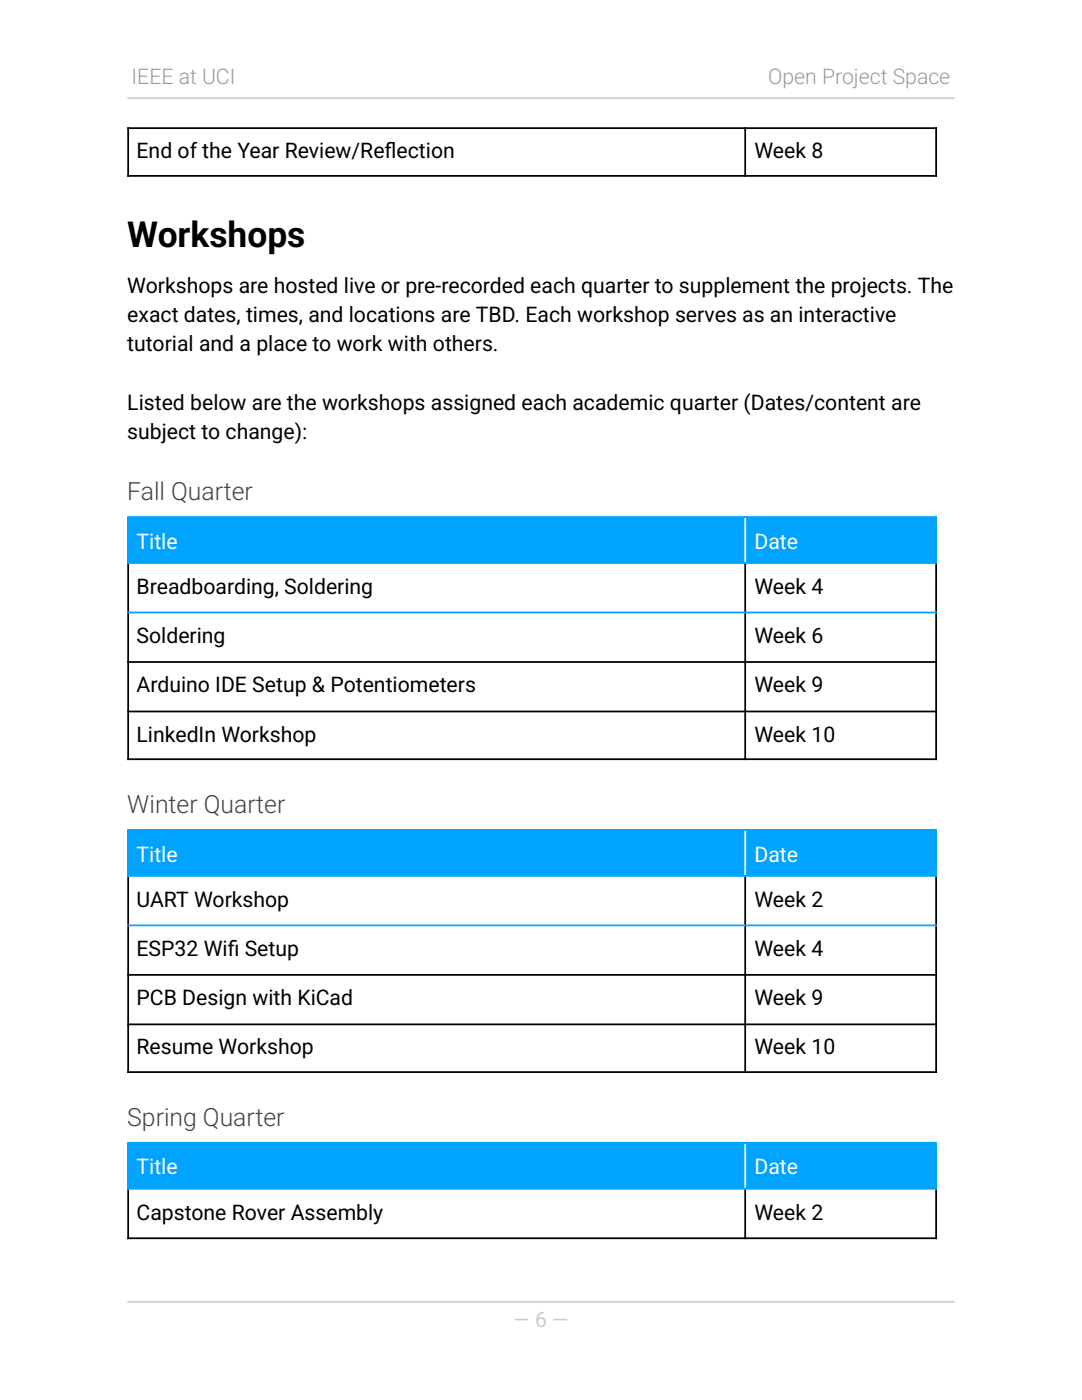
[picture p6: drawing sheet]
<svg xmlns="http://www.w3.org/2000/svg" width="216mm" height="279mm" viewBox="0 0 216 279" stroke-linecap="round" stroke-linejoin="round" font-family="sans-serif">
<defs><g id="words">
<text font-size="7.1" x="25.4" y="49.3">Workshops</text>
<g font-size="4.9" fill="#434343">
<text x="25.4" y="99.8">Fall Quarter</text>
<text x="25.4" y="162.3">Winter Quarter</text>
<text x="25.4" y="224.7">Spring Quarter</text>
</g>
<g font-size="4.2" fill="#999">
<text x="26.3" y="16.7">IEEE at UCI</text>
<text x="153.3" y="16.7">Open Project Space</text>
</g>
<g font-size="4.2">
<text x="27.3" y="31.6">End of the Year Review/Refl ection</text>
<text x="150.5" y="31.6">Week 8</text>
<text x="25.4" y="58.5">Workshops are hosted live or pre-recorded each quarter to supplement the projects. The</text>
<text x="25.4" y="64.3">exact dates, times, and locations are TBD. Each workshop serves as an interactive</text>
<text x="25.4" y="70.1">tutorial and a place to work with others.</text>
<text x="25.4" y="81.8">Listed below are the workshops assigned each academic quarter (Dates/content are</text>
<text x="25.4" y="87.7">subject to change):</text>
<text x="27.3" y="118.5">Breadboarding, Soldering</text>
<text x="150.5" y="118.5">Week 4</text>
<text x="27.3" y="128.4">Soldering</text>
<text x="150.5" y="128.4">Week 6</text>
<text x="27.3" y="138.2">Arduino IDE Setup &amp; Potentiometers</text>
<text x="150.5" y="138.2">Week 9</text>
<text x="27.3" y="148">LinkedIn Workshop</text>
<text x="150.5" y="148">Week 10</text>
<text x="27.3" y="181">UART Workshop</text>
<text x="150.5" y="181">Week 2</text>
<text x="27.3" y="190.8">ESP32 Wifi Setup</text>
<text x="150.5" y="190.8">Week 4</text>
<text x="27.3" y="200.6">PCB Design with KiCad</text>
<text x="150.5" y="200.6">Week 9</text>
<text x="27.3" y="210.4">Resume Workshop</text>
<text x="150.5" y="210.4">Week 10</text>
<text x="27.3" y="243.4">Capstone Rover Assembly</text>
<text x="150.5" y="243.4">Week 2</text>
</g>
<g font-size="4.2" fill="#fff">
<text x="27.3" y="109.5">Title</text>
<text x="150.5" y="109.5">Date</text>
<text x="27.3" y="171.9">Title</text>
<text x="150.5" y="171.9">Date</text>
<text x="27.3" y="234.4">Title</text>
<text x="150.5" y="234.4">Date</text>
</g>
<text font-size="4.2" fill="#ccc" x="102.4" y="264.9">— 6 —</text>
</g></defs>
<g fill="#00a3fd">
<path d="M25.4 103.4h123.3v9h-123.3z"/>
<path d="M148.7 103.4h38.1v9h-38.1z"/>
<path d="M25.4 165.8h123.3v9h-123.3z"/>
<path d="M148.7 165.8h38.1v9h-38.1z"/>
<path d="M25.4 228.2h123.3v9h-123.3z"/>
<path d="M148.7 228.2h38.1v9h-38.1z"/>
</g>
<path d="M25.4 19.6h165.1M25.4 259.8h165.1" fill="none" stroke="#ccc" stroke-width=".35"/>
<g fill="none" stroke="#000" stroke-width=".35">
<path d="M25.4 25.6h161.6M25.4 35.1h161.6M25.6 25.4v9.9M148.7 25.4v9.9M186.8 25.4v9.9M25.6 112.2v39.5M148.7 112.2v39.5M186.8 112.2v39.5M25.4 132.1h161.6M25.4 142h161.6M25.4 151.5h161.6M25.6 174.6v39.5"/>
<path d="M148.7 174.6v39.5M186.8 174.6v39.5M25.4 194.6h161.6M25.4 204.4h161.6M25.4 214h161.6M25.6 237.1v10.2M148.7 237.1v10.2M186.8 237.1v10.2M25.4 247.1h161.6"/>
</g>
<g fill="none" stroke="#00a3fd" stroke-width=".35">
<path d="M25.4 103.2h161.6M25.4 112.4h161.6M25.6 103.4v9.1M186.8 103.4v9.1M25.4 122.2h161.6M25.4 165.6h161.6M25.4 174.8h161.6M25.6 165.8v9.2M186.8 165.8v9.2M25.4 184.7h161.6M25.4 228.1h161.6M25.4 237.2h161.6"/>
<path d="M25.6 228.2v9.2M186.8 228.2v9.2"/>
</g>
<path d="M148.7 103.4v9.1M148.7 165.8v9.2M148.7 228.2v9.2" fill="none" stroke="#fff" stroke-width=".35"/>
<use href="#words"/>
</svg>
